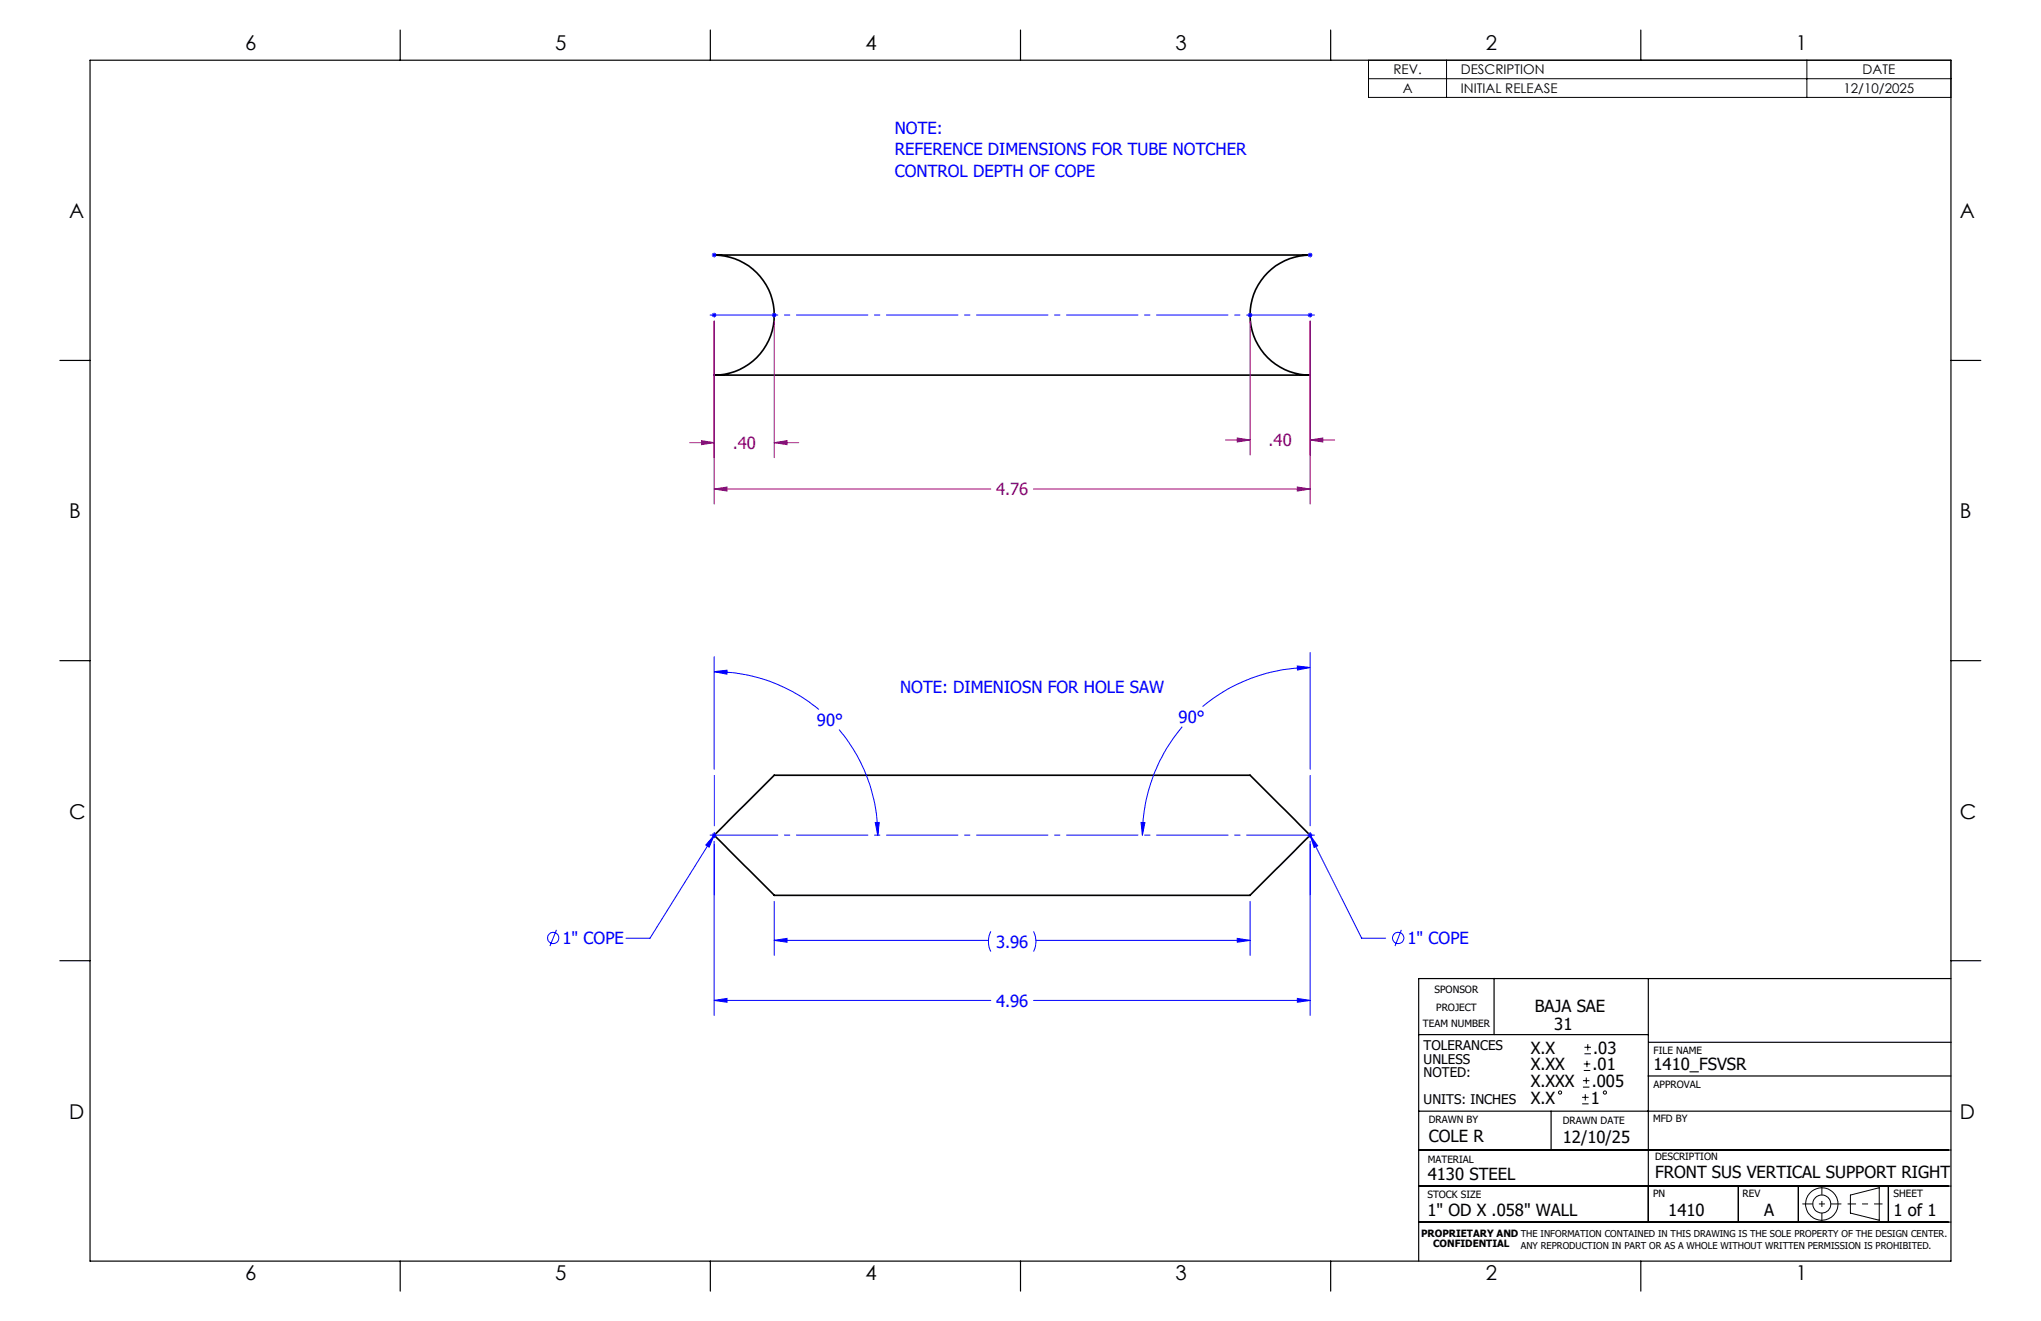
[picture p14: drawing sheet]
<svg xmlns="http://www.w3.org/2000/svg" width="432mm" height="279mm" viewBox="0 0 432 279" stroke-linecap="round" stroke-linejoin="round" font-family="sans-serif">
<defs><g id="words">
<g font-size="4.3">
<text x="51.9" y="10.7">6</text>
<text x="117.5" y="10.7">5</text>
<text x="183.1" y="10.7">4</text>
<text x="248.7" y="10.7">3</text>
<text x="314.3" y="10.7">2</text>
<text x="379.9" y="10.7">1</text>
<text x="14.6" y="46.1">A</text>
<text x="414.7" y="46.1">A</text>
<text x="14.6" y="109.6">B</text>
<text x="414.7" y="109.6">B</text>
<text x="14.6" y="173.1">C</text>
<text x="414.7" y="173.1">C</text>
<text x="14.6" y="236.6">D</text>
<text x="414.7" y="236.6">D</text>
<text x="51.9" y="270.8">6</text>
<text x="117.5" y="270.8">5</text>
<text x="183.1" y="270.8">4</text>
<text x="248.7" y="270.8">3</text>
<text x="314.3" y="270.8">2</text>
<text x="379.9" y="270.8">1</text>
</g>
<g font-size="3.5" fill="#00f">
<text x="189.3" y="28.4">NOTE:</text>
<text x="189.3" y="32.9">REFERENCE DIMENSIONS FOR TUBE NOTCHER</text>
<text x="189.3" y="37.4">CONTROL DEPTH OF COPE</text>
<text x="190.4" y="146.5">NOTE: DIMENIOSN FOR HOLE SAW</text>
<text x="172.8" y="153.6">90°</text>
<text x="249.4" y="152.9">90°</text>
<text x="119" y="199.8">1&quot; COPE</text>
<text x="210.7" y="200.5">3.96</text>
<text x="297.8" y="199.8">1&quot; COPE</text>
<text x="210.7" y="212.9">4.96</text>
</g>
<g font-size="3.5" fill="#a0006e">
<text x="155" y="95">.40</text>
<text x="268.4" y="94.4">.40</text>
<text x="210.7" y="104.8">4.76</text>
</g>
<g font-size="3.5">
<text x="324.7" y="214">BAJA SAE</text>
<text x="328.8" y="217.9">31</text>
<text x="323.8" y="222.9">X.X</text>
<text x="323.8" y="226.4">X.XX</text>
<text x="336.9" y="226.4">.01</text>
<text x="337.1" y="222.9">.03</text>
<text x="349.8" y="226.4">1410_FSVSR</text>
<text x="323.8" y="229.9">X.XXX</text>
<text x="323.8" y="233.5">X.X</text>
<text x="336.6" y="233.5">1</text>
<text x="336.8" y="229.9">.005</text>
<text x="302.3" y="241.5">COLE R</text>
<text x="330.6" y="241.7">12/10/25</text>
<text x="302.1" y="249.7">4130 STEEL</text>
<text x="350.1" y="249.1">FRONT SUS VERTICAL SUPPORT RIGHT</text>
<text x="302" y="257.2">1&quot; OD X .058&quot; WALL</text>
<text x="352.9" y="257.2">1410</text>
<text x="373.2" y="257.2">A</text>
<text x="400.6" y="257.1">1 of 1</text>
</g>
<g font-size="2.8">
<text x="294.8" y="15.7">REV.</text>
<text x="309.1" y="15.7">DESCRIPTION</text>
<text x="394.1" y="15.7">DATE</text>
<text x="296.8" y="19.7">A</text>
<text x="309.1" y="19.7">INITIAL RELEASE</text>
<text x="390" y="19.7">12/10/2025</text>
<text x="301.2" y="222.2">TOLERANCES</text>
<text x="301.2" y="225">UNLESS</text>
<text x="301.2" y="227.8">NOTED:</text>
<text x="301.2" y="233.5">UNITS: INCHES</text>
</g>
<g font-size="2.1">
<text x="303.5" y="210">SPONSOR</text>
<text x="303.8" y="213.9">PROJECT</text>
<text x="301" y="217.3">TEAM NUMBER</text>
<text x="349.8" y="222.9">FILE NAME</text>
<text x="349.8" y="230.2">APPROVAL</text>
<text x="302.3" y="237.5">DRAWN BY</text>
<text x="330.6" y="237.7">DRAWN DATE</text>
<text x="349.7" y="237.3">MFD BY</text>
<text x="302.1" y="245.9">MATERIAL</text>
<text x="350.1" y="245.4">DESCRIPTION</text>
<text x="302" y="253.3">STOCK SIZE</text>
<text x="349.7" y="253.3">PN</text>
<text x="368.7" y="253.2">REV</text>
<text x="400.6" y="253.2">SHEET</text>
<text x="300.7" y="261.6">PROPRIETARY AND THE INFORMATION CONTAINED IN THIS DRAWING IS THE SOLE PROPERTY OF THE DESIGN CENTER.</text>
<text x="303.2" y="263.8">CONFIDENTIAL</text>
</g>
<text font-size="2" x="321.8" y="264.2">ANY REPRODUCTION IN PART OR AS A WHOLE WITHOUT WRITTEN PERMISSION IS PROHIBITED.</text>
</g></defs>
<path d="M151.1 53.9h126.1a12.7 12.7 0 0 0-12.7 12.7 12.7 12.7 0 0 0 12.7 12.7h-126.1a12.7 12.7 0 0 0 12.7-12.7 12.7 12.7 0 0 0-12.7-12.7zM154.4 173.4l9.4-9.4h100.7l12.7 12.7-12.7 12.7h-100.7l-12.7-12.7z" fill="none" stroke="#000" stroke-width=".35"/>
<g fill="none" stroke="#00f" stroke-width=".21">
<path d="M150.6 53.9h1M150.7 53.6l.7 .7M151.1 53.4v1.1M151.4 53.6l-.7 .7M276.7 53.9h1M276.8 53.6l.7 .7M277.2 53.4v1.1M277.5 53.6l-.7 .7M150.6 66.6h1M150.7 66.3l.7 .7M151.1 66.1v1.1M151.4 66.3l-.7 .7"/>
<path d="M163.3 66.6h1M163.4 66.3l.7 .7M163.8 66.1v1.1M164.1 66.3l-.7 .7M264 66.6h1M264.1 66.3l.7 .7M264.5 66.1v1.1M264.8 66.3l-.7 .7M276.7 66.6h1M276.8 66.3l.7 .7M277.2 66.1v1.1M277.5 66.3l-.7 .7"/>
<path d="M151.1 138.9v23.8M277.2 138v24.7M151.1 142.1l2.7-.4v.9zM151.1 142.1a34.4 34.4 0 0 1 22.1 8M177.5 154.3a34.6 34.6 0 0 1 8.2 22.4M250.1 153.7a35.6 35.6 0 0 0-8.4 23M274.5 140.9l2.7 .3-2.7 .5zM277.2 141.2a35.8 35.8 0 0 0-22.8 8.2M150.6 176.7h1M150.7 176.3l.7 .7M151.1 176.7l-1.1 2.5-.7-.5zM151.1 176.1v1.1"/>
<path d="M151.1 177.9v36.9M151.1 176.7l-13.6 21.7h-5.1M151.4 176.3l-.7 .7M185.2 174h.8l-.3 2.7zM241.4 174h.8l-.5 2.7zM276.7 176.7h1M276.8 176.3l.7 .7M277.2 176.7l1.6 2.2-.8 .3zM277.2 176.1v1.1M277.2 177.9v36.9M277.2 176.7l10.9 21.7h5.1M277.5 176.3l-.7 .7"/>
<path d="M117.7 196.7l-1.4 3.4M163.8 198.9l2.7-.4v.8zM163.8 190.6v11.5M163.8 198.9h45.3M209.6 197a4.9 4.9 0 0 0 0 4.3M218.7 197a4.6 4.6 0 0 1 0 4.3M219.2 198.9h45.3M261.8 198.5l2.7 .4-2.7 .4zM264.5 190.6v11.5M296.5 196.7l-1.4 3.4M151.1 211.6l2.7-.4v.8zM151.1 211.6h58.5"/>
<path d="M218.7 211.6h58.5M274.5 211.2l2.7 .4-2.7 .4z"/>
<circle cx="117" cy="198.4" r="1.19"/>
<circle cx="295.8" cy="198.4" r="1.2"/>
</g>
<g fill="none" stroke="#000" stroke-width=".21">
<path d="M289.5 12.7h123.2v7.9h-123.2zM289.5 16.7h123.2M306 12.7v7.9M382.3 12.7v7.9M334.7 233.5h1.4M334.7 232.1h1.4M334.9 229.9h1.4M334.9 228.6h1.4M335.1 226.4h1.3M335.1 225h1.3M335.2 222.9h1.4M335.2 221.5h1.4"/>
<path d="M335.4 231.4v1.4M335.6 227.9v1.3M335.7 224.4v1.3M335.9 220.8v1.4M391.5 252.8l6.1-1.6v6.9l-6.1-1.5z"/>
<circle cx="330" cy="231.1" r=".34"/>
<circle cx="339.5" cy="231.1" r=".34"/>
<circle cx="385.4" cy="254.6" r="1.9"/>
<circle cx="385.4" cy="254.7" r="3.4"/>
</g>
<g fill="none" stroke="#a0006e" stroke-width=".21">
<path d="M151.1 67.9v38.7M163.8 67.9v28.9M264.5 67.9v28.3M277.2 67.9v38.7M145.9 93.6h5.2M148.4 93.2l2.7 .4-2.7 .5zM163.8 93.6l2.7-.4v.9zM163.8 93.6h5.2M259.3 93.1h5.2M261.8 92.6l2.7 .5-2.7 .4zM277.2 93.1l2.7-.5v.9zM277.2 93.1h5.2"/>
<path d="M151.1 103.4l2.7-.4v.9zM151.1 103.4h58.5M218.7 103.4h58.5M274.5 103l2.7 .4-2.7 .5z"/>
</g>
<path d="M381.3 254.6h8.3" fill="none" stroke="#000" stroke-width=".21" stroke-dasharray="15.2 1.3 1.3 1.3" stroke-dashoffset="13" stroke-linecap="butt"/>
<path d="M385.4 250.8v7.7" fill="none" stroke="#000" stroke-width=".21" stroke-dasharray="15.2 1.3 1.3 1.3" stroke-dashoffset="13.3" stroke-linecap="butt"/>
<path d="M390.9 254.6h7.4" fill="none" stroke="#000" stroke-width=".21" stroke-dasharray="15.2 1.3 1.3 1.3" stroke-dashoffset="13.4" stroke-linecap="butt"/>
<path d="M278.1 66.6h-127.9M278.1 176.6h-127.9" fill="none" stroke="#00f" stroke-width=".21" stroke-dasharray="15.2 1.3 1.3 1.3" stroke-dashoffset=".8" stroke-linecap="butt"/>
<path d="M277.2 163.9v25.4M151.1 189.3v-25.4" fill="none" stroke="#00f" stroke-width=".21" stroke-dasharray="15.2 1.3 1.3 1.3" stroke-dashoffset="4.4" stroke-linecap="butt"/>
<g fill="none" stroke="#000" stroke-width=".25">
<path d="M19 12.7h393.7v254h-393.7zM84.7 6.4v6.3M150.3 6.4v6.3M215.9 6.4v6.3M281.5 6.4v6.3M347.1 6.4v6.3M12.7 76.2h6.3M412.7 76.2h6.4M12.7 139.7h6.3M412.7 139.7h6.4M12.7 203.2h6.3M300.1 218.8h48.6"/>
<path d="M316.1 206.9v11.9M348.7 207v51.5M412.7 207h-112.6v59.7M412.7 203.2h6.4M300.1 235h112.6M328.2 235v8.2M348.7 227.6h64M348.8 220.5h64M300.1 258.5h112.6M300.1 250.9h112.6M300.1 243.2h112.6M367.8 250.9v7.6"/>
<path d="M380.5 250.9v7.6M399.5 250.9v7.6M84.7 266.7v6.4M150.3 266.7v6.4M215.9 266.7v6.4M281.5 266.7v6.4M347.1 266.7v6.4"/>
</g>
<path d="M151.1 142.1l2.7 .5v-.9zM185.2 174l.5 2.7 .3-2.7zM241.4 174l.3 2.7 .5-2.7zM274.5 140.9v.8l2.7-.5zM163.8 198.9l2.7-.4v.8zM261.8 198.5l2.7 .4-2.7 .4zM151.1 176.7l-1.1 2.5-.7-.5zM277.2 176.7l1.6 2.2-.8 .3z" fill="#00f"/>
<path d="M151.1 103.4l2.7-.4v.9zM274.5 103l2.7 .4-2.7 .5zM148.4 93.2l2.7 .4-2.7 .5zM163.8 93.6l2.7-.4v.9zM261.8 92.6l2.7 .5-2.7 .4zM277.2 93.1l2.7-.5v.9z" fill="#a0006e"/>
<path d="M151.1 211.6l2.7-.4v.8zM274.5 211.2l2.7 .4-2.7 .4z" fill="#00f"/>
<use href="#words"/>
</svg>
